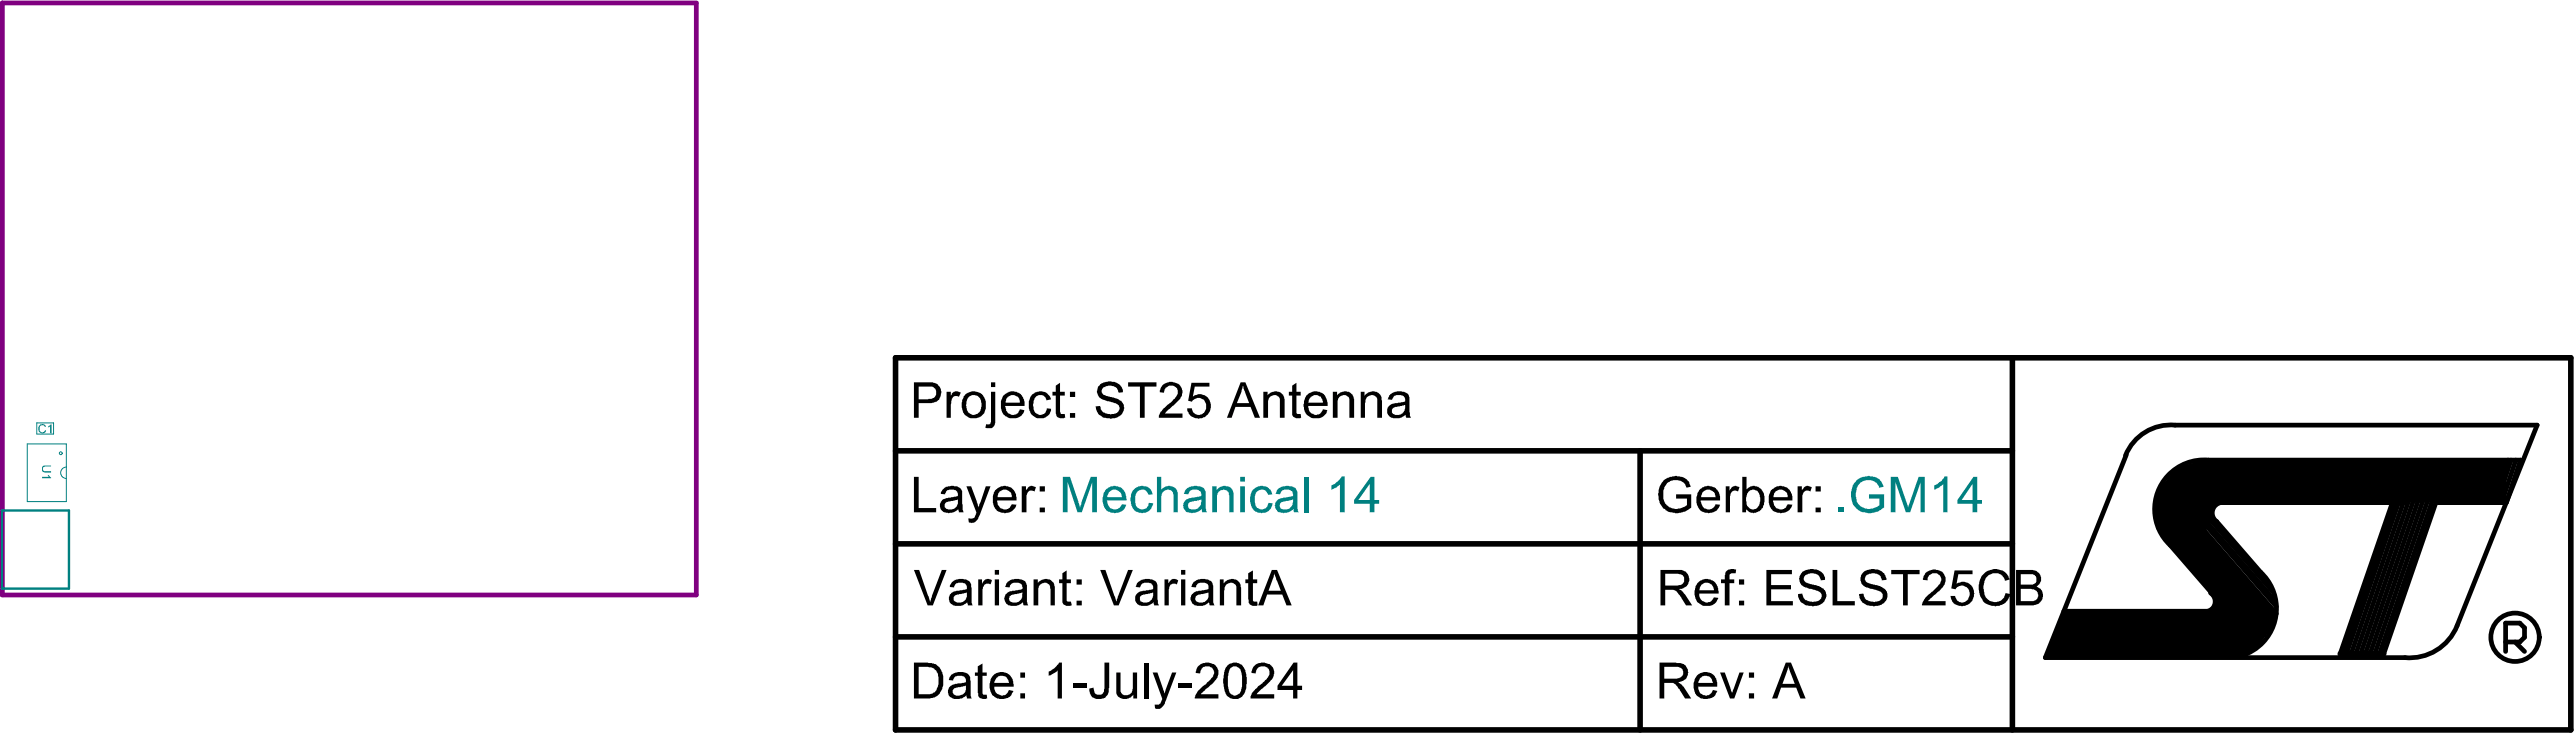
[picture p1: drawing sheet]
<svg xmlns="http://www.w3.org/2000/svg" width="461mm" height="131mm" viewBox="0 0 461 131" stroke-linecap="round" stroke-linejoin="round" font-family="sans-serif">
<g fill="#000">
<path d="M169.4 70h.7v.8a1.08 1.08 0 0 1 1.8-.6l-.3 .8a.87 .87 0 0 0-1 0 .87 .87 0 0 0-.4 .8l-.1 2.9h-.7zM184.6 70.6a2.03 2.03 0 0 1 3.5 .8l-.8 .2a1.2 1.2 0 0 0-1.3-1 1.2 1.2 0 0 0-1.1 1.3v.2a1.74 1.74 0 0 0 .5 1.8 1.16 1.16 0 0 0 1.3 .2 1.16 1.16 0 0 0 .6-1.1l.8 .1a1.89 1.89 0 0 1-2.8 1.5 2.21 2.21 0 0 1-1.2-2.5l.2-1.1zM188.9 68.9l.8-.5v1.6h.8v.7h-.8v2.9a.55 .55 0 0 0 .8 .4l.1 .7a1.17 1.17 0 0 1-1.3-.1 1.17 1.17 0 0 1-.4-1.3v-2.6h-.6v-.7h.6zM196.5 69a2.8 2.8 0 0 1 4.2 .3l.2 .8-.7 .1a1.51 1.51 0 0 0-1.8-1.3h-.1a1.06 1.06 0 0 0-1.1 1.4 2.85 2.85 0 0 0 2 .8 2.21 2.21 0 0 1 2 1.9 2.28 2.28 0 0 1-2.7 1.8 2.29 2.29 0 0 1-2.2-1.3l-.3-.8 .9-.1a1.47 1.47 0 0 0 1.6 1.4 1.4 1.4 0 0 0 1.8-1 1.17 1.17 0 0 0-1.2-1l-.6-.3a2.17 2.17 0 0 1-2.2-1.3v-.5zM201.8 68.4h5.1v.7h-2.1v5.6h-.8v-5.6h-2.2zM207.9 68.9a2.19 2.19 0 0 1 3.4 .3 2.07 2.07 0 0 1-.7 2.6l-2.2 2.1h3.2v.8h-4.3a2.23 2.23 0 0 1 1.1-1.8l.6-.7a3.6 3.6 0 0 0 1.7-2 1.21 1.21 0 0 0-1-1.3 1.21 1.21 0 0 0-1.3 .9l-.1 .4-.8-.1v-.3zM213.2 68.4h3.2v.7h-2.6l-.4 1.8a2.06 2.06 0 0 1 2.7 .2 2.06 2.06 0 0 1 .2 2.7 2.14 2.14 0 0 1-3.6 .1l-.3-.9h.9a1.29 1.29 0 0 0 1.5 1.2 1.29 1.29 0 0 0 1-1.6 1.36 1.36 0 0 0-1-1.4 1.36 1.36 0 0 0-1.5 .6l-.7-.1zM226 70h.8v.7a1.64 1.64 0 0 1 1.6-.8 1.64 1.64 0 0 1 1.4 1.2v3.6h-.8v-2.8a1.01 1.01 0 0 0-.6-1.2 1.01 1.01 0 0 0-1.3 .4l-.2 .6v3h-.9zM231.2 68.9l.8-.5v1.6h.7v.7h-.7v2.7a.47 .47 0 0 0 .1 .6 .47 .47 0 0 0 .5 0l.2 .7a1.2 1.2 0 0 1-1.5-.3l-.1-3.7h-.6v-.7h.6zM238.5 70h.7v.7a1.64 1.64 0 0 1 1.6-.8 1.64 1.64 0 0 1 1.4 1.2l.1 3.6h-.9v-2.8a1.06 1.06 0 0 0-.7-1.2 1.06 1.06 0 0 0-1.3 .6l-.1 3.4h-.8zM243.5 70h.6v.7a1.72 1.72 0 0 1 1.7-.7 1.72 1.72 0 0 1 1.4 1.1l.1 3.6h-.9v-2.8a1.04 1.04 0 0 0-.5-1.1 1.04 1.04 0 0 0-1.2 .2l-.4 .5-.1 .6v2.6h-.7zM163.5 85.3h.9v5.5h3.1v.8h-4z"/>
<path d="M172.9 86.9h.9l1.3 3.8 1.3-3.8h.8l-1.7 4.8a3.1 3.1 0 0 1-1.1 1.7l-.6 .1-.5-.1v-.7a.97 .97 0 0 0 1.3-.9l.1-.2zM182.8 86.9h.8v.8a1.11 1.11 0 0 1 1.5-.7l.2 .1-.2 .8a.9 .9 0 0 0-1.4 .7v3h-.9zM297.7 85.8a3.7 3.7 0 0 1 4.1-.1 1.56 1.56 0 0 1 .6 1.1l.1 .2-.7 .2a2.04 2.04 0 0 0-3.2-1 2.32 2.32 0 0 0-1 2.2 2.31 2.31 0 0 0 1 2.2 2.31 2.31 0 0 0 2.4 .1l.8-.4v-1.2h-1.9v-.7h2.7v2.3a3.7 3.7 0 0 1-5.2 0 3.7 3.7 0 0 1 .3-4.9zM308.8 86.9h.7v.8a1.12 1.12 0 0 1 1.7-.6l-.2 .8a.91 .91 0 0 0-1-.1 .91 .91 0 0 0-.5 .9v2.9h-.7zM321.6 86.9h.8v.8a1.11 1.11 0 0 1 1.5-.7l.3 .1-.3 .8a.91 .91 0 0 0-1-.1 .91 .91 0 0 0-.4 .9v2.9h-.9zM389.5 83.5l4.8-1.2h54.1v7.6h-51.7l-2.3 5.9-4 4-4.7-6.1v-5.5zM163.5 101.9h1l1.6 4.7 .3 1 2.1-5.7h.9l-2.5 6.3h-.9zM175 103.6h.7v.8a1.15 1.15 0 0 1 1.8-.6l-.3 .7a.76 .76 0 0 0-1.2 .4l-.2 .5v2.8h-.8zM184.9 103.6h.8v.7a1.69 1.69 0 0 1 2.9 .1l.1 .5v3.3h-.7v-2.9a1.11 1.11 0 0 0-1.2-1.1 1.11 1.11 0 0 0-1 1.3v2.7h-.9zM190.1 102.5l.7-.5v1.6h.8v.7h-.8v2.7a.47 .47 0 0 0 .2 .5 .47 .47 0 0 0 .5 .1l.2 .6a1.2 1.2 0 0 1-1.5-.3l-.1-3.6h-.6v-.7h.6zM196.9 101.9h.9l1.9 5.7 2.1-5.7h.9l-2.5 6.3h-.9zM208.4 103.6h.6v.8a1.12 1.12 0 0 1 1.8-.6l-.2 .7a.94 .94 0 0 0-1.1 0 .94 .94 0 0 0-.4 1v2.7h-.7z"/>
<path d="M214.3 119.2a2.23 2.23 0 0 1 3.5 .3 2.39 2.39 0 0 1-.7 2.6l-1.4 1.1-.8 .9h3.1v.8l-4.2-.1a2.97 2.97 0 0 1 1.2-1.9l1-.9a2.59 2.59 0 0 0 1.2-1.9 1.3 1.3 0 0 0-.9-1 1.3 1.3 0 0 0-1.3 .5l-.3 .8-.8-.1zM218.3 103.6h.6v.7a1.72 1.72 0 0 1 1.7-.8 1.72 1.72 0 0 1 1.4 1.1l.1 3.6h-.9v-2.7a1.04 1.04 0 0 0-.5-1.2 1.04 1.04 0 0 0-1.3 .2l-.3 .5-.1 .6v2.6h-.7zM223.3 102.5l.9-.5v1.6h.7v.7h-.7v2.7a.47 .47 0 0 0 .1 .5 .47 .47 0 0 0 .6 .1l.1 .6a1.24 1.24 0 0 1-1.6-.4l-.1-3.5h-.5v-.7h.5zM224.3 119.2a2.23 2.23 0 0 1 3.5 .3 2.13 2.13 0 0 1-.7 2.4l-2.2 2.2h3.1v.8h-4.2a1.99 1.99 0 0 1 1-1.8l.6-.7a3.6 3.6 0 0 0 1.7-2 1.08 1.08 0 0 0-.3-1 1.29 1.29 0 0 0-1.4-.2 1.29 1.29 0 0 0-.7 1.2l-.8-.1v-.3zM308.8 102.2a1.8 1.8 0 0 1 1.8-.4v.7h-.6a.49 .49 0 0 0-.5 .7v.4h.8v.7h-.8v3.9h-.9v-3.9h-.7v-.7h.7v-.8zM316 101.9h4.6v.8h-3.7v1.9h3.5v.8h-3.5v2.1h3.9v.7h-4.8zM322.5 102.2a2.75 2.75 0 0 1 3.9 .7l.1 .4v.4l-.7 .1a1.61 1.61 0 0 0-2.6-1.1 .78 .78 0 0 0-.5 .9 .78 .78 0 0 0 .8 .7l.8 .2a2.82 2.82 0 0 1 2.3 1.3 1.87 1.87 0 0 1-1.9 2.5 2.41 2.41 0 0 1-3-1.8v-.3l.8-.1a1.47 1.47 0 0 0 1.7 1.5 1.3 1.3 0 0 0 1.7-1.3 2.06 2.06 0 0 0-1.6-.9l-.2-.1a2.49 2.49 0 0 1-2-.9 1.9 1.9 0 0 1 .4-2.2zM327.9 101.9h.8v5.6h3.2v.7h-4zM333.1 102.6a2.73 2.73 0 0 1 4.3 .3l.1 .8-.8 .1v-.2a1.36 1.36 0 0 0-1.5-1.1l-.5 .1a.9 .9 0 0 0-.9 .5 .9 .9 0 0 0 .3 1.1l1.1 .3a3.1 3.1 0 0 1 2.4 1.3 2.1 2.1 0 0 1-2.6 2.5 2.17 2.17 0 0 1-2.4-2.1h.8a1.71 1.71 0 0 0 2.2 1.4h.2a1.02 1.02 0 0 0 1.1-1 1.02 1.02 0 0 0-1.1-1.1l-.5-.1a2.73 2.73 0 0 1-2.3-1.3l-.1-.8zM338.4 101.9h5.1v.8h-2.2v5.5h-.8v-5.5h-2.1zM344.5 102.5a2.27 2.27 0 0 1 3.4 .2 2.39 2.39 0 0 1-.8 2.8l-2.1 2h3.1v.7h-4.2a3.7 3.7 0 0 1 1.9-2.5l.3-.2a2.93 2.93 0 0 0 1.3-2.1 1.25 1.25 0 0 0-1.3-.9 1.25 1.25 0 0 0-1.2 1.1v.2l-.8-.1 .1-.8zM349.7 102h3.2v.7h-2.5l-.3 1.7a2 2 0 0 1 2.2 0 2 2 0 0 1 .9 2.1 2.19 2.19 0 0 1-1.6 1.8 2.19 2.19 0 0 1-2.3-.7l-.3-1h.8a1.28 1.28 0 0 0 1.2 1.1 1.28 1.28 0 0 0 1.3-1.1 1.39 1.39 0 0 0-.6-1.7 1.39 1.39 0 0 0-1.8 .5l-.8-.2z"/>
<path d="M354.5 103a2.94 2.94 0 0 1 4.6-.3l.5 .9-.8 .2a1.89 1.89 0 0 0-1.8-1.3 1.89 1.89 0 0 0-1.9 1.3 3.1 3.1 0 0 0 .6 3.4 1.92 1.92 0 0 0 3.2-1.2l.8 .2a2.76 2.76 0 0 1-3.8 2l-.7-.4a3.9 3.9 0 0 1-.7-4.8zM369.3 109.3h26.1l1.5-2.5 7.4 8.4-2.5 2.4h-35.8zM174.9 119.1l.9-.5v1.6h.8v.6h-.8v2.9a.45 .45 0 0 0 .1 .5 .45 .45 0 0 0 .6 0l.1 .7h-.1a1.29 1.29 0 0 1-1.5-.4l-.1-3.7h-.5v-.6h.5zM187.6 120.1l1-.6 .9-1h.5v6.4h-.8v-5l-1.2 .8-.4 .1zM191.9 122.2h2.5v.7h-2.5zM197.6 118.5h.9l-.1 4.5a1.69 1.69 0 0 1-2.1 2 1.61 1.61 0 0 1-1.4-1.9l.8-.2v.3a.93 .93 0 0 0 .8 1 .93 .93 0 0 0 1-.8zM199.7 120.2h.8v2.7a1.11 1.11 0 0 0 .5 1.3 1.11 1.11 0 0 0 1.4-.3l.3-.8v-2.9h.8v4.7h-.7v-.7a1.75 1.75 0 0 1-3.1-.2zM204.6 118.5h.9v6.4h-.9zM206.2 120.2h.9l1.3 3.8 1.3-3.8h.8l-1.8 4.8a2.72 2.72 0 0 1-1.3 1.7h-.7l-.1-.8 .1 .1a1.03 1.03 0 0 0 1.2-1.1zM210.8 122.2h2.5v.7h-2.5zM307.8 120.2h.8l1.3 3.8 1.3-3.8h.8l-1.7 4.7h-.8z"/>
<path d="M164.4 69.1v2.3l1.7-.1a1.14 1.14 0 0 0 1.4-.8 1.14 1.14 0 0 0-.8-1.4zM163.5 68.4h2.6a1.89 1.89 0 0 1 2.3 1.8 1.89 1.89 0 0 1-2.2 1.9h-1.8v2.6h-.9z"/>
<path d="M173.2 71.1a3 3 0 0 0 .1 2.7 1.32 1.32 0 0 0 2.2-.5 2.03 2.03 0 0 0-.7-2.6l-.9-.1zM172.7 70.5a2.22 2.22 0 0 1 2.6-.3 2.22 2.22 0 0 1 1.1 2.3 2.16 2.16 0 0 1-3 2.2 2.44 2.44 0 0 1-1.2-3l.2-.8z"/>
<path d="M177.3 68.4h.8v.8h-.8zM177.3 70h.8v4.9a1.25 1.25 0 0 1-.4 1.4 1.25 1.25 0 0 1-1.4 .2l.2-.7a.6 .6 0 0 0 .7-.1 .6 .6 0 0 0 .1-.7z"/>
<path d="M180.3 71l-.3 .4-.1 .6h2.6a1.31 1.31 0 0 0-.8-1.3 1.31 1.31 0 0 0-1.4 .3zM179.5 70.7a2.17 2.17 0 0 1 2.5-.6 2.17 2.17 0 0 1 1.3 2.3v.2h-3.4v.2a1.28 1.28 0 0 0 1.1 1.4 1.28 1.28 0 0 0 1.5-1l.8 .1a2.24 2.24 0 0 1-3.7 .9 3.4 3.4 0 0 1-.1-3.5z"/>
<path d="M191.4 70h1v1h-1zM191.4 73.9h1v.8h-1z"/>
<path d="M222.4 68.9l-.3 1.3-.8 1.9h2.2zM222 68.4h.8l2.6 6.3h-.9l-.7-1.9h-2.8l-.6 1.9h-.9z"/>
<path d="M234.5 71l-.4 1h2.6a1.3 1.3 0 0 0-1.4-1.4h-.2zM233.7 70.7a2.15 2.15 0 0 1 3.5 .3l.3 1v.6h-3.4a1.36 1.36 0 0 0 .8 1.4 1.36 1.36 0 0 0 1.5-.3l.3-.5 .8 .1a2.19 2.19 0 0 1-3.7 .8 2.77 2.77 0 0 1-.3-2.8z"/>
<path d="M249.1 73.2a.85 .85 0 0 0 1 1 1.29 1.29 0 0 0 1.2-1.8l-.6 .2a2.41 2.41 0 0 0-1.6 .5zM248.5 70.7a2.57 2.57 0 0 1 3.5-.1l.2 .4v2.6l.2 1.1h-.8l-.1-.6a2.22 2.22 0 0 1-3 .3 1.4 1.4 0 0 1-.1-1.6 1.4 1.4 0 0 1 1.3-.7l1.5-.3a.66 .66 0 0 0 .2-.7 .66 .66 0 0 0-.6-.4 1.29 1.29 0 0 0-1.7 .8l-.8-.1z"/>
<path d="M169.1 90a.83 .83 0 0 0 .2 .9 .83 .83 0 0 0 .9 .2 1.26 1.26 0 0 0 1.1-1.8l-1.9 .4zM168.7 87.5a2.59 2.59 0 0 1 3.3 0l.2 .3v2.3v1.1l.2 .4h-.8l-.1-.6a2.28 2.28 0 0 1-3 .3 1.28 1.28 0 0 1 .2-2l.6-.2 2-.4a.91 .91 0 0 0-.2-1 .91 .91 0 0 0-1-.2 .87 .87 0 0 0-1 .9l-.8-.1z"/>
<path d="M178.8 87.9l-.2 .4-.1 .6h2.5a1.32 1.32 0 0 0-.7-1.2 1.32 1.32 0 0 0-1.5 .2zM178.1 87.6a2.21 2.21 0 0 1 2.6-.5 2.21 2.21 0 0 1 1.2 2.4h-3.5a1.43 1.43 0 0 0 .7 1.4 1.43 1.43 0 0 0 1.6-.2l.3-.5h.9a2.18 2.18 0 0 1-2 1.6 2.18 2.18 0 0 1-2.1-1.3 3.7 3.7 0 0 1 .3-2.9z"/>
<path d="M186 86.9h1v1h-1zM186 90.7h1v.9h-1z"/>
<path d="M304.5 88.1l-.1 .8h2.6a1.35 1.35 0 0 0-1-1.3 1.35 1.35 0 0 0-1.5 .5zM304 87.6a2.14 2.14 0 0 1 2.6-.5 2.14 2.14 0 0 1 1.2 2.4h-3.5a1.46 1.46 0 0 0 1.5 1.6l.7-.3 .4-.5v-.1h.9a2.18 2.18 0 0 1-3.8 .8 3.1 3.1 0 0 1 0-3.4z"/>
<path d="M312.8 87.9v.1a2.34 2.34 0 0 0 0 2.7 1.14 1.14 0 0 0 2-.5 2.32 2.32 0 0 0-.4-2.5l-.9-.2zM311.7 85.3h.8v2.2a2.1 2.1 0 0 1 2.1-.5 2.5 2.5 0 0 1 1 2.9v.3a1.92 1.92 0 0 1-2 1.5l-.7-.2-.5-.5v.6h-.7z"/>
<path d="M317.7 87.9l-.3 .4-.1 .6h2.6a1.32 1.32 0 0 0-.8-1.2 1.32 1.32 0 0 0-1.4 .2zM316.9 87.6a2.4 2.4 0 0 1 3-.3 2.85 2.85 0 0 1 .8 2.2h-3.5a1.47 1.47 0 0 0 1.7 1.6l.1-.1a1.08 1.08 0 0 0 .9-.8h.8a2.18 2.18 0 0 1-1.9 1.6 2.18 2.18 0 0 1-2.2-1.3 3.7 3.7 0 0 1 .3-2.9z"/>
<path d="M324.8 86.9h1v1h-1zM324.8 90.7h1v.9h-1z"/>
<path d="M164.4 119.2v4.9h1.5a1.71 1.71 0 0 0 1.9-1.3v-.1a3.9 3.9 0 0 0-.4-2.9l-.7-.5zM163.5 118.5h2.5a2.66 2.66 0 0 1 2.7 2.1 3.7 3.7 0 0 1-1.2 3.9l-1.1 .4h-2.9z"/>
<path d="M170.6 106.7a.87 .87 0 0 0 .3 .9 .87 .87 0 0 0 .9 .1 1.29 1.29 0 0 0 1.1-1.7l-.7 .1a2.41 2.41 0 0 0-1.5 .5zM170.3 104.1a2.59 2.59 0 0 1 3.3 0l.2 1v2.7l.2 .4h-.8l-.1-.6a2.28 2.28 0 0 1-3 .3 1.39 1.39 0 0 1-.2-1.5 1.39 1.39 0 0 1 1.2-.8l1.7-.2a.66 .66 0 0 0 .2-.7 .66 .66 0 0 0-.6-.4 1.18 1.18 0 0 0-1.7 .7l-.8-.1z"/>
<path d="M178 101.9h.8v.8h-.8zM178 103.6h.8v4.6h-.8z"/>
<path d="M180.6 106.6a.77 .77 0 0 0 .1 .9 .77 .77 0 0 0 .8 .2 1.38 1.38 0 0 0 1.4-1.7l-1.7 .3zM180.3 104a2.78 2.78 0 0 1 3.2 0l.2 .6v1.8a2.67 2.67 0 0 0 .3 1.8h-.9l-.1-.6a2.17 2.17 0 0 1-3 .3 1.42 1.42 0 0 1-.1-1.5 1.42 1.42 0 0 1 1.3-.8l.8-.1a1.02 1.02 0 0 0 1-.4 1.02 1.02 0 0 0-1.5-.9l-.5 .2-.4 .6-.7-.1z"/>
<path d="M192.6 103.6h1v.9h-1zM192.6 107.4h1v.8h-1z"/>
<path d="M204 106.7a.79 .79 0 0 0 .9 1 1.39 1.39 0 0 0 1.3-1.7l-.6 .1a2.32 2.32 0 0 0-1.6 .6zM203.5 104.3a2.57 2.57 0 0 1 3.4-.2l.2 .4v2.6l.2 1.1h-.8l-.1-.6a2.22 2.22 0 0 1-2.9 .3 1.4 1.4 0 0 1-.2-1.5 1.4 1.4 0 0 1 1.3-.8l1.6-.2a.66 .66 0 0 0 .1-.7 .66 .66 0 0 0-.6-.4 1.29 1.29 0 0 0-1.7 .7l-.8-.1z"/>
<path d="M211.3 101.9h.8v.8h-.8zM211.3 103.6h.8v4.6h-.8z"/>
<path d="M213.9 106.6a.83 .83 0 0 0 .2 1 .83 .83 0 0 0 .9 .1 1.29 1.29 0 0 0 1.1-1.7l-1.6 .3zM213.5 104.1a2.74 2.74 0 0 1 3.3-.1l.3 .7v1.7a2.67 2.67 0 0 0 .2 1.8h-.8l-.2-.6a2.16 2.16 0 0 1-3 .2 1.44 1.44 0 0 1 1.2-2.2l1.6-.2a.71 .71 0 0 0 .1-.9 .71 .71 0 0 0-.8-.3h-.6a1.08 1.08 0 0 0-.9 .8l-.7-.1z"/>
<path d="M220.1 119.5v.1a5.1 5.1 0 0 0-.4 2.7l.1 .6a1.23 1.23 0 0 0 1.5 1.4l.3-.2a2.03 2.03 0 0 0 .6-1.8l-.1-1.8a1.22 1.22 0 0 0-.6-1.2 1.22 1.22 0 0 0-1.4 .2zM219.6 119a1.98 1.98 0 0 1 2.1-.4 1.98 1.98 0 0 1 1.2 1.8l.1 .4a4.7 4.7 0 0 1-.6 3.5 1.88 1.88 0 0 1-2.3 .5l-.2-.1a2.59 2.59 0 0 1-1-2.3l-.1-.8a5.2 5.2 0 0 1 .8-2.6z"/>
<path d="M228 102.5l-.1 .6-.9 2.5h2.2zM227.6 101.9h.9l2.6 6.3h-.9l-.8-1.9h-2.7l-.7 1.9h-.9z"/>
<path d="M231.4 119.8l-2.1 2.8h2.1zM231.5 118.5h.6v4.1h.9v.8h-.9v1.5h-.7v-1.5h-2.8v-.8z"/>
<path d="M297.8 119.2v2.1h1.9a1.15 1.15 0 0 0 1.2-.4 1.15 1.15 0 0 0 .1-1.3l-.3-.2-.5-.2zM296.9 118.5h3.1a1.66 1.66 0 0 1 2 1.8 1.59 1.59 0 0 1-1.6 1.6l-.2 .1 .5 .3 .5 .5 1.4 2.1h-1.1l-.9-1.5a2.56 2.56 0 0 0-1.4-1.3h-1.4v2.8h-.9z"/>
<path d="M297.9 102.6v2.1h2a1.29 1.29 0 0 0 1.4-.8 1.03 1.03 0 0 0-1.1-1.3zM297.1 101.9h3a1.72 1.72 0 0 1 2.1 1.4 1.72 1.72 0 0 1-1.6 2l-.2 .1 .4 .1 .4 .4 1.6 2.3h-1.1l-.9-1.3a2.93 2.93 0 0 0-1.4-1.4h-1.5v2.7h-.8z"/>
<path d="M304.4 104.6l-.4 .9h2.7a1.3 1.3 0 0 0-2-1.1zM303.7 104.3a2.17 2.17 0 0 1 2.4-.6 2.17 2.17 0 0 1 1.4 2v.4h-3.5a1.36 1.36 0 0 0 1 1.6 1.36 1.36 0 0 0 1.7-.9l.7 .1a1.79 1.79 0 0 1-2.2 1.4 2.02 2.02 0 0 1-2-2.1l.2-1.3z"/>
<path d="M311.1 103.6h1v.9h-1zM311.1 107.4h1v.8h-1z"/>
<path d="M319.9 119.2l-1 3.1h2.2l-.7-1.9-.4-1.3zM319.5 118.5h.9l2.7 6.4h-1l-.7-2h-2.7l-.7 2h-.9z"/>
<path d="M361.6 102.7v1.8h1.6a.96 .96 0 0 0 1.2-.7 .96 .96 0 0 0-.7-1.1zM361.6 105.3v2.2h2a1.06 1.06 0 0 0 1.1-1.1 1.06 1.06 0 0 0-1.1-1zM360.7 101.9h2.6a1.66 1.66 0 0 1 1.7 2.4l-.6 .6a1.74 1.74 0 0 1 1.1 2 1.74 1.74 0 0 1-1.9 1.3h-2.9z"/>
<path d="M170.5 123.4a.98 .98 0 0 0 .5 .9 .98 .98 0 0 0 1.1-.1h.1a1.21 1.21 0 0 0 .5-1.6l-1.9 .4zM170.1 120.7a2.59 2.59 0 0 1 3.3 0l.3 1.1v2.7l.1 .4h-.8l-.1-.6a2.26 2.26 0 0 1-3 .2 1.41 1.41 0 0 1 1.1-2.2l1.7-.3a.66 .66 0 0 0 .1-.7 .66 .66 0 0 0-.6-.4 1.18 1.18 0 0 0-1.7 .8l-.7-.1z"/>
<path d="M178.2 121.3l-.3 .8h2.6a1.28 1.28 0 0 0-.8-1.3 1.28 1.28 0 0 0-1.5 .5zM177.6 120.9a2.17 2.17 0 0 1 2.4-.6 2.17 2.17 0 0 1 1.4 2.1v.4h-3.5a1.36 1.36 0 0 0 .8 1.4 1.36 1.36 0 0 0 1.6-.3l.2-.5 .8 .2a2.16 2.16 0 0 1-3.5 .9 2.63 2.63 0 0 1-.3-3.4z"/>
<path d="M182.6 120.2h.8v1h-.8zM182.6 124h.8v.9h-.8z"/>
<path d="M304.1 121.3l-.2 .8h2.6a1.33 1.33 0 0 0-1.6-1.3l-.4 .1zM303.6 120.7a2.18 2.18 0 0 1 2.6-.3 2.18 2.18 0 0 1 1.1 2.4h-3.5l.1 .1a1.34 1.34 0 0 0 .8 1.3 1.34 1.34 0 0 0 1.5-.3l.3-.5 .8 .2a2.22 2.22 0 0 1-3.6 .9 2.74 2.74 0 0 1-.5-2.8z"/>
<path d="M312.9 120.2h1v1h-1zM312.9 124h1v.9h-1z"/>
<circle cx="391.8" cy="112.7" r=".85"/>
</g>
<path d="M160.2 64h299.8v66.5h-299.8zM360.1 64v66.5M160.2 97.2h199.9M160.2 80.6h199.9M293.5 80.6v49.9M160.2 113.9h199.9M418.7 116.9h7.8" fill="none" stroke="#000" stroke-width="1"/>
<g fill="none" stroke="#000" stroke-width=".85">
<path d="M380.4 81.3l-14.4 36.3h64.3a9.1 9.1 0 0 0 9.3-5.7l14.4-35.9h-64.8a8.7 8.7 0 0 0-8.9 5.4M386.2 94.4l18.1 20.8M387.1 94.4l17.6 20.4M387.1 93.6l17.6 20.3M387.4 89.9h43.3M387.5 93.2l17.7 20.3M387.9 92.7l17.7 20.4M388.3 92.3l17.7 20.4M388.8 91.9l17.6 20.4M389 85.4l17.6 20.4M389.2 91.5l17.5 20.1M389.2 90.6l17.7 20.4"/>
<path d="M389.2 89.8l17.7 20.3M389.2 86.8l17.7 20.4M389.6 89.4l17.7 20.3M389.6 88.1l17.7 20.3M397.8 89.8a1.89 1.89 0 0 0-1.9 1.3 1.89 1.89 0 0 0 .7 2.1l7.9 9.1a8.8 8.8 0 0 1-3.6 15M428.3 89l-9.6 27.9M429 89.1l-9.5 27.6M429.4 89.1l-9.5 27.6M430.3 89.1l-9.6 27.6M431.1 89.1l-9.5 27.6M432 89.1l-9.6 27.6M432.8 89.1l-9.5 27.6"/>
<path d="M433.7 89.1l-9.6 27.6M434.5 89.1l-9.5 27.6M435.4 89.1l-9.6 27.6M436.1 89.9h12.3l2.6-7.6h-55.9a8.8 8.8 0 0 0-8.8 5.2 8.8 8.8 0 0 0 2 10l10.3 11.8h-29.3M436.1 89l-9.6 27.9M448.7 82.3l-2.5 7.6M449.3 82.3l-2.6 7.6M450.1 82.3l-2.5 7.6M395.5 106a1.81 1.81 0 0 1 .7 2.2 1.81 1.81 0 0 1-2 1.1M448.3 114.8h2.5l.9-.9v-1.6l-.9-.9h-2.5v5.1M450 114.8l1.7 1.7"/>
<circle cx="450" cy="113.9" r="4.3"/>
</g>
<path d="M.4 .5h124.2v105.9h-124.2z" fill="none" stroke="#800080" stroke-width=".85"/>
<path d="M4.9 79.4h7v10.3h-7zM6.6 75.6h3v2h-3z" fill="none" stroke="#008080" stroke-width=".18"/>
<path d="M.3 91.3h12v13.9h-12z" fill="none" stroke="#008080" stroke-width=".42"/>
<g fill="#008080">
<path d="M190.2 85.3h1.2l1.8 5.4 2-5.4h1.1v6.3h-.9v-5.3l-1.8 5.3h-.8l-1.8-5.4v5.4h-.8z"/>
<path d="M202.6 87.8a2 2 0 0 1 2-.9 2 2 0 0 1 1.6 1.5l-.7 .1a1.11 1.11 0 0 0-.9-.9 1.11 1.11 0 0 0-1.1 .4 2.65 2.65 0 0 0 0 2.7 1.15 1.15 0 0 0 1.1 .4 1.15 1.15 0 0 0 .9-.9l.1-.3 .7 .1a2 2 0 0 1-3.2 1.3 3.2 3.2 0 0 1-.6-3.3z"/>
<path d="M207 85.3h.8v2.2a1.66 1.66 0 0 1 2.8 .2l.1 .3v3.6h-.7v-2.9a1.06 1.06 0 0 0-1-1.2 1.06 1.06 0 0 0-1.1 1.1l-.1 3h-.8z"/>
<path d="M216.9 86.9h.8v.7a1.68 1.68 0 0 1 2.8 .1l.2 .3v3.6h-.8v-2.9a1.1 1.1 0 0 0-1-1.2 1.1 1.1 0 0 0-1.2 1.1v3h-.8z"/>
<path d="M224.2 87.5a2.01 2.01 0 0 1 3.4 .9l-.7 .1a1.2 1.2 0 0 0-1.4-.9 1.2 1.2 0 0 0-1 1.2v.3a1.6 1.6 0 0 0 1 2 1.24 1.24 0 0 0 1.5-1.2l.7 .1a2 2 0 0 1-3.2 1.3h-.2a3.2 3.2 0 0 1-.1-3.8z"/>
<path d="M233.3 85.3h.9v6.3h-.9z"/>
<path d="M238.2 86.8l.6-.3 .5-.4 .8-.9h.5v6.4h-.9v-5l-.6 .6-.8 .3z"/>
<path d="M329 90.7h.9v.9h-.9z"/>
<path d="M332.2 85.8a3.3 3.3 0 0 1 4.4 .2l.4 1-.7 .2a2.15 2.15 0 0 0-2.4-1.3 2.15 2.15 0 0 0-1.8 2.1l-.1 .1a3 3 0 0 0 1 2.5 2.78 2.78 0 0 0 3.3-.3v-1.2h-1.9v-.7h2.7v2.3l-.2 .1a3.6 3.6 0 0 1-5.4-.6l-.1-.2a4.1 4.1 0 0 1 .5-3.7z"/>
<path d="M338.3 85.3h1.3l1.8 5.4 1.9-5.4h1.1v6.3h-.8v-5.3l-1.8 5.3h-.8l-1.9-5.4v5.4h-.8z"/>
<path d="M346.1 86.8l1.2-.7 .6-.9h.6v6.4h-.8v-5l-1.4 .9h-.2z"/>
<path d="M6.9 76.1a.69 .69 0 0 1 .7-.3 .69 .69 0 0 1 .6 .5h-.2v-.2a.53 .53 0 0 0-.6 0 .53 .53 0 0 0-.3 .5 .49 .49 0 0 0 .3 .7 .49 .49 0 0 0 .6-.4l.3 .1a.76 .76 0 0 1-1 .4 .76 .76 0 0 1-.4-1.1z"/>
<path d="M8.6 76.2l.6-.3v1.6h-.2v-1.3l-.4 .3z"/>
<path d="M7.5 83.5h.1a.39 .39 0 0 1 .6-.3h.9v.2h-.9a.43 .43 0 0 0-.5 .4 .43 .43 0 0 0 .5 .4h.9v.3h-.9a.62 .62 0 0 1-.7-.8z"/>
<path d="M7.5 85.3h1.3l-.3-.3 .2-.1 .4 .4v.2h-1.6z"/>
<path d="M198.4 88l-.3 .9h2.6a1.35 1.35 0 0 0-.7-1.2 1.35 1.35 0 0 0-1.5 .2zM197.8 87.6a2.12 2.12 0 0 1 3.4 .2l.3 .9v.8h-3.5a1.59 1.59 0 0 0 1.6 1.6l.2-.1a1.34 1.34 0 0 0 .9-.8h.8a2.11 2.11 0 0 1-2 1.6h-.1a2.2 2.2 0 0 1-2.1-2.6l.1-1z"/>
<path d="M212.6 90.1a.77 .77 0 0 0 .2 .8 .77 .77 0 0 0 .8 .2 1.38 1.38 0 0 0 1.3-1.8l-2 .4zM212.1 87.6a2.67 2.67 0 0 1 2.5-.7 1.38 1.38 0 0 1 1.1 1.7v1.1a2.67 2.67 0 0 0 .3 1.9h-.9l-.1-.6a2.35 2.35 0 0 1-2.9 .3 1.24 1.24 0 0 1-.2-1.6 2.85 2.85 0 0 1 2-.8l.6-.1a.4 .4 0 0 0 .4-.2 .4 .4 0 0 0 0-.5 1.26 1.26 0 0 0-1.9-.4l-.4 .7-.8-.1z"/>
<path d="M221.9 85.3h.8v.8h-.8zM221.9 86.9h.8v4.7h-.8z"/>
<path d="M229 90.1a.77 .77 0 0 0 .2 .8 .77 .77 0 0 0 .8 .2 1.38 1.38 0 0 0 1.3-1.8l-2 .4zM228.5 87.6a2.67 2.67 0 0 1 2.5-.7 1.38 1.38 0 0 1 1.1 1.7v1.1a2.67 2.67 0 0 0 .3 1.9h-.9v-.6a2.35 2.35 0 0 1-3 .3 1.24 1.24 0 0 1-.2-1.6 2.85 2.85 0 0 1 2.1-.8l.5-.1a.4 .4 0 0 0 .5-.2 .4 .4 0 0 0-.1-.5 1.26 1.26 0 0 0-1.9-.4l-.4 .7-.8-.1z"/>
<path d="M245.1 86.5l-2.1 2.9h2.1zM245.2 85.3h.7v4.1h.9v.7h-.9v1.5h-.8v-1.5h-2.8v-.7z"/>
<path d="M352.9 86.5l-1.9 2.9h1.9zM353.1 85.3h.7v4.1h.8v.7h-.8v1.5h-.9v-1.5h-2.7v-.7z"/>
</g>
<g fill="none" stroke="#008080" stroke-width=".18">
<path d="M11.9 83.5a1.01 1.01 0 0 0-1 1 1.01 1.01 0 0 0 1 1"/>
<circle cx="10.9" cy="81" r=".25"/>
</g>
</svg>
